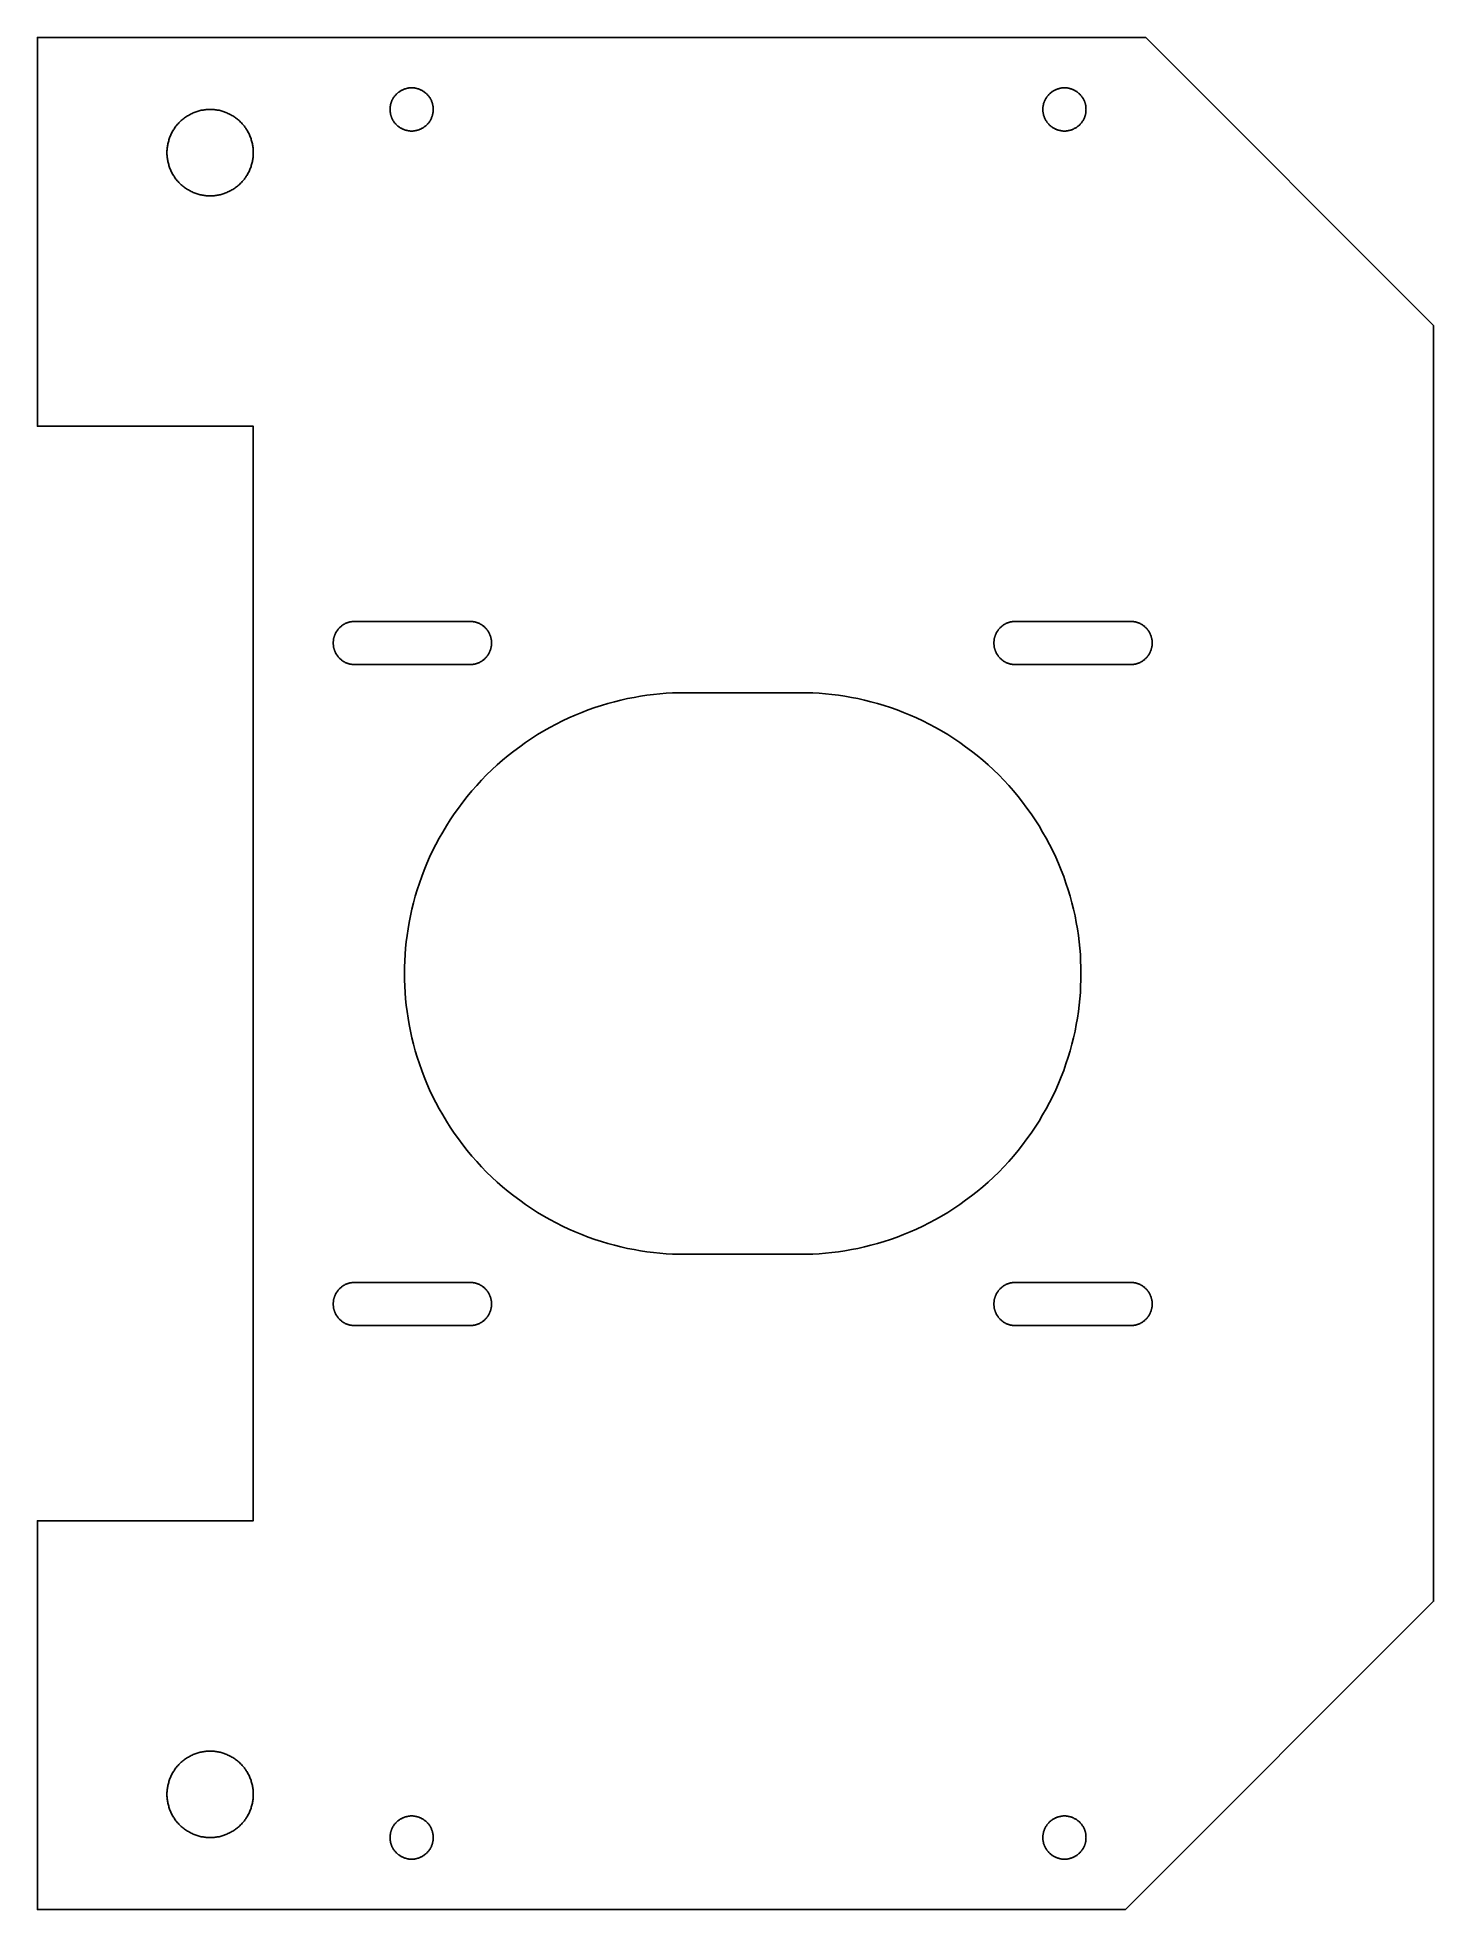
# Model space of a CAD drawing. Header units: millimetres. Extents: x -48 to 48, y -65 to 65.
import ezdxf

# ---------------------------------------------------------------- set-up
doc = ezdxf.new("R2010")
doc.units = ezdxf.units.MM
doc.layers.add('Make2D$Visible$Curves', color=18, linetype='Continuous', true_color=0x000000)

msp = doc.modelspace()

# ---------------------------------------------------------------- linework, layer by layer
at = {"layer": 'Make2D$Visible$Curves', "color": 251, "lineweight": -3, "true_color": 0x595959}
for points in [[(48.5, 45), (28.5, 65), (-48.5, 65), (-48.5, 38), (-33.5, 38), (-33.5, -38), (-48.5, -38), (-48.5, -65), (27.09, -65), (48.5, -43.59)], [(-22.5, 58.5), (-22.53, 58.5), (-22.57, 58.5), (-22.6, 58.5), (-22.63, 58.51), (-22.67, 58.51), (-22.7, 58.51), (-22.74, 58.52), (-22.77, 58.53), (-22.81, 58.53), (-22.84, 58.54), (-22.88, 58.55), (-22.91, 58.56), (-22.95, 58.57), (-22.98, 58.58), (-23.02, 58.59), (-23.05, 58.61), (-23.09, 58.62), (-23.12, 58.63), (-23.16, 58.65), (-23.19, 58.67), (-23.22, 58.69), (-23.26, 58.7), (-23.29, 58.72), (-23.32, 58.74), (-23.35, 58.77), (-23.38, 58.79), (-23.42, 58.81), (-23.45, 58.84), (-23.48, 58.86), (-23.5, 58.89), (-23.53, 58.91), (-23.56, 58.94), (-23.59, 58.97), (-23.61, 59), (-23.64, 59.02), (-23.66, 59.05), (-23.69, 59.08), (-23.71, 59.12), (-23.73, 59.15), (-23.76, 59.18), (-23.78, 59.21), (-23.8, 59.24), (-23.81, 59.28), (-23.83, 59.31), (-23.85, 59.34), (-23.87, 59.38), (-23.88, 59.41), (-23.89, 59.45), (-23.91, 59.48), (-23.92, 59.52), (-23.93, 59.55), (-23.94, 59.59), (-23.95, 59.62), (-23.96, 59.66), (-23.97, 59.69), (-23.97, 59.73), (-23.98, 59.76), (-23.99, 59.8), (-23.99, 59.83), (-23.99, 59.87), (-24, 59.9), (-24, 59.93), (-24, 59.97), (-24, 60), (-24, 60.03), (-24, 60.07), (-24, 60.1), (-23.99, 60.13), (-23.99, 60.17), (-23.99, 60.2), (-23.98, 60.24), (-23.97, 60.27), (-23.97, 60.31), (-23.96, 60.34), (-23.95, 60.38), (-23.94, 60.41), (-23.93, 60.45), (-23.92, 60.48), (-23.91, 60.52), (-23.89, 60.55), (-23.88, 60.59), (-23.87, 60.62), (-23.85, 60.66), (-23.83, 60.69), (-23.81, 60.72), (-23.8, 60.76), (-23.78, 60.79), (-23.76, 60.82), (-23.73, 60.85), (-23.71, 60.88), (-23.69, 60.92), (-23.66, 60.95), (-23.64, 60.98), (-23.61, 61), (-23.59, 61.03), (-23.56, 61.06), (-23.53, 61.09), (-23.5, 61.11), (-23.48, 61.14), (-23.45, 61.16), (-23.42, 61.19), (-23.38, 61.21), (-23.35, 61.23), (-23.32, 61.26), (-23.29, 61.28), (-23.26, 61.3), (-23.22, 61.31), (-23.19, 61.33), (-23.16, 61.35), (-23.12, 61.37), (-23.09, 61.38), (-23.05, 61.39), (-23.02, 61.41), (-22.98, 61.42), (-22.95, 61.43), (-22.91, 61.44), (-22.88, 61.45), (-22.84, 61.46), (-22.81, 61.47), (-22.77, 61.47), (-22.74, 61.48), (-22.7, 61.49), (-22.67, 61.49), (-22.63, 61.49), (-22.6, 61.5), (-22.57, 61.5), (-22.53, 61.5), (-22.5, 61.5), (-22.47, 61.5), (-22.43, 61.5), (-22.4, 61.5), (-22.37, 61.49), (-22.33, 61.49), (-22.3, 61.49), (-22.26, 61.48), (-22.23, 61.47), (-22.19, 61.47), (-22.16, 61.46), (-22.12, 61.45), (-22.09, 61.44), (-22.05, 61.43), (-22.02, 61.42), (-21.98, 61.41), (-21.95, 61.39), (-21.91, 61.38), (-21.88, 61.37), (-21.84, 61.35), (-21.81, 61.33), (-21.78, 61.31), (-21.74, 61.3), (-21.71, 61.28), (-21.68, 61.26), (-21.65, 61.23), (-21.62, 61.21), (-21.58, 61.19), (-21.55, 61.16), (-21.52, 61.14), (-21.5, 61.11), (-21.47, 61.09), (-21.44, 61.06), (-21.41, 61.03), (-21.39, 61), (-21.36, 60.98), (-21.34, 60.95), (-21.31, 60.92), (-21.29, 60.88), (-21.27, 60.85), (-21.24, 60.82), (-21.22, 60.79), (-21.2, 60.76), (-21.19, 60.72), (-21.17, 60.69), (-21.15, 60.66), (-21.13, 60.62), (-21.12, 60.59), (-21.11, 60.55), (-21.09, 60.52), (-21.08, 60.48), (-21.07, 60.45), (-21.06, 60.41), (-21.05, 60.38), (-21.04, 60.34), (-21.03, 60.31), (-21.03, 60.27), (-21.02, 60.24), (-21.01, 60.2), (-21.01, 60.17), (-21.01, 60.13), (-21, 60.1), (-21, 60.07), (-21, 60.03), (-21, 60), (-21, 59.97), (-21, 59.93), (-21, 59.9), (-21.01, 59.87), (-21.01, 59.83), (-21.01, 59.8), (-21.02, 59.76), (-21.03, 59.73), (-21.03, 59.69), (-21.04, 59.66), (-21.05, 59.62), (-21.06, 59.59), (-21.07, 59.55), (-21.08, 59.52), (-21.09, 59.48), (-21.11, 59.45), (-21.12, 59.41), (-21.13, 59.38), (-21.15, 59.34), (-21.17, 59.31), (-21.19, 59.28), (-21.2, 59.24), (-21.22, 59.21), (-21.24, 59.18), (-21.27, 59.15), (-21.29, 59.12), (-21.31, 59.08), (-21.34, 59.05), (-21.36, 59.02), (-21.39, 59), (-21.41, 58.97), (-21.44, 58.94), (-21.47, 58.91), (-21.5, 58.89), (-21.52, 58.86), (-21.55, 58.84), (-21.58, 58.81), (-21.62, 58.79), (-21.65, 58.77), (-21.68, 58.74), (-21.71, 58.72), (-21.74, 58.7), (-21.78, 58.69), (-21.81, 58.67), (-21.84, 58.65), (-21.88, 58.63), (-21.91, 58.62), (-21.95, 58.61), (-21.98, 58.59), (-22.02, 58.58), (-22.05, 58.57), (-22.09, 58.56), (-22.12, 58.55), (-22.16, 58.54), (-22.19, 58.53), (-22.23, 58.53), (-22.26, 58.52), (-22.3, 58.51), (-22.33, 58.51), (-22.37, 58.51), (-22.4, 58.5), (-22.43, 58.5), (-22.47, 58.5)], [(22.86, 58.5), (22.82, 58.5), (22.79, 58.5), (22.75, 58.5), (22.72, 58.51), (22.69, 58.51), (22.65, 58.51), (22.62, 58.52), (22.58, 58.53), (22.55, 58.53), (22.51, 58.54), (22.48, 58.55), (22.44, 58.56), (22.41, 58.57), (22.37, 58.58), (22.34, 58.59), (22.3, 58.61), (22.27, 58.62), (22.23, 58.63), (22.2, 58.65), (22.17, 58.67), (22.13, 58.69), (22.1, 58.7), (22.07, 58.72), (22.03, 58.74), (22, 58.77), (21.97, 58.79), (21.94, 58.81), (21.91, 58.84), (21.88, 58.86), (21.85, 58.89), (21.82, 58.91), (21.79, 58.94), (21.77, 58.97), (21.74, 59), (21.72, 59.02), (21.69, 59.05), (21.67, 59.08), (21.64, 59.12), (21.62, 59.15), (21.6, 59.18), (21.58, 59.21), (21.56, 59.24), (21.54, 59.28), (21.52, 59.31), (21.51, 59.34), (21.49, 59.38), (21.47, 59.41), (21.46, 59.45), (21.45, 59.48), (21.44, 59.52), (21.42, 59.55), (21.41, 59.59), (21.4, 59.62), (21.4, 59.66), (21.39, 59.69), (21.38, 59.73), (21.37, 59.76), (21.37, 59.8), (21.36, 59.83), (21.36, 59.87), (21.36, 59.9), (21.36, 59.93), (21.36, 59.97), (21.36, 60), (21.36, 60.03), (21.36, 60.07), (21.36, 60.1), (21.36, 60.13), (21.36, 60.17), (21.37, 60.2), (21.37, 60.24), (21.38, 60.27), (21.39, 60.31), (21.4, 60.34), (21.4, 60.38), (21.41, 60.41), (21.42, 60.45), (21.44, 60.48), (21.45, 60.52), (21.46, 60.55), (21.47, 60.59), (21.49, 60.62), (21.51, 60.66), (21.52, 60.69), (21.54, 60.72), (21.56, 60.76), (21.58, 60.79), (21.6, 60.82), (21.62, 60.85), (21.64, 60.88), (21.67, 60.92), (21.69, 60.95), (21.72, 60.98), (21.74, 61), (21.77, 61.03), (21.79, 61.06), (21.82, 61.09), (21.85, 61.11), (21.88, 61.14), (21.91, 61.16), (21.94, 61.19), (21.97, 61.21), (22, 61.23), (22.03, 61.26), (22.07, 61.28), (22.1, 61.3), (22.13, 61.31), (22.17, 61.33), (22.2, 61.35), (22.23, 61.37), (22.27, 61.38), (22.3, 61.39), (22.34, 61.41), (22.37, 61.42), (22.41, 61.43), (22.44, 61.44), (22.48, 61.45), (22.51, 61.46), (22.55, 61.47), (22.58, 61.47), (22.62, 61.48), (22.65, 61.49), (22.69, 61.49), (22.72, 61.49), (22.75, 61.5), (22.79, 61.5), (22.82, 61.5), (22.86, 61.5), (22.89, 61.5), (22.92, 61.5), (22.96, 61.5), (22.99, 61.49), (23.02, 61.49), (23.06, 61.49), (23.09, 61.48), (23.13, 61.47), (23.16, 61.47), (23.2, 61.46), (23.23, 61.45), (23.27, 61.44), (23.3, 61.43), (23.34, 61.42), (23.37, 61.41), (23.41, 61.39), (23.44, 61.38), (23.48, 61.37), (23.51, 61.35), (23.54, 61.33), (23.58, 61.31), (23.61, 61.3), (23.64, 61.28), (23.68, 61.26), (23.71, 61.23), (23.74, 61.21), (23.77, 61.19), (23.8, 61.16), (23.83, 61.14), (23.86, 61.11), (23.89, 61.09), (23.92, 61.06), (23.94, 61.03), (23.97, 61), (24, 60.98), (24.02, 60.95), (24.04, 60.92), (24.07, 60.88), (24.09, 60.85), (24.11, 60.82), (24.13, 60.79), (24.15, 60.76), (24.17, 60.72), (24.19, 60.69), (24.2, 60.66), (24.22, 60.62), (24.24, 60.59), (24.25, 60.55), (24.26, 60.52), (24.28, 60.48), (24.29, 60.45), (24.3, 60.41), (24.31, 60.38), (24.32, 60.34), (24.32, 60.31), (24.33, 60.27), (24.34, 60.24), (24.34, 60.2), (24.35, 60.17), (24.35, 60.13), (24.35, 60.1), (24.35, 60.07), (24.35, 60.03), (24.36, 60), (24.35, 59.97), (24.35, 59.93), (24.35, 59.9), (24.35, 59.87), (24.35, 59.83), (24.34, 59.8), (24.34, 59.76), (24.33, 59.73), (24.32, 59.69), (24.32, 59.66), (24.31, 59.62), (24.3, 59.59), (24.29, 59.55), (24.28, 59.52), (24.26, 59.48), (24.25, 59.45), (24.24, 59.41), (24.22, 59.38), (24.2, 59.34), (24.19, 59.31), (24.17, 59.28), (24.15, 59.24), (24.13, 59.21), (24.11, 59.18), (24.09, 59.15), (24.07, 59.12), (24.04, 59.08), (24.02, 59.05), (24, 59.02), (23.97, 59), (23.94, 58.97), (23.92, 58.94), (23.89, 58.91), (23.86, 58.89), (23.83, 58.86), (23.8, 58.84), (23.77, 58.81), (23.74, 58.79), (23.71, 58.77), (23.68, 58.74), (23.64, 58.72), (23.61, 58.7), (23.58, 58.69), (23.54, 58.67), (23.51, 58.65), (23.48, 58.63), (23.44, 58.62), (23.41, 58.61), (23.37, 58.59), (23.34, 58.58), (23.3, 58.57), (23.27, 58.56), (23.23, 58.55), (23.2, 58.54), (23.16, 58.53), (23.13, 58.53), (23.09, 58.52), (23.06, 58.51), (23.02, 58.51), (22.99, 58.51), (22.96, 58.5), (22.92, 58.5), (22.89, 58.5)], [(-36.5, 60), (-36.43, 60), (-36.37, 60), (-36.3, 59.99), (-36.23, 59.99), (-36.16, 59.98), (-36.09, 59.97), (-36.02, 59.96), (-35.95, 59.95), (-35.88, 59.94), (-35.81, 59.92), (-35.74, 59.9), (-35.67, 59.88), (-35.6, 59.86), (-35.53, 59.84), (-35.47, 59.82), (-35.4, 59.79), (-35.33, 59.76), (-35.26, 59.73), (-35.19, 59.7), (-35.12, 59.66), (-35.06, 59.63), (-34.99, 59.59), (-34.92, 59.55), (-34.86, 59.51), (-34.79, 59.47), (-34.73, 59.42), (-34.67, 59.38), (-34.61, 59.33), (-34.55, 59.28), (-34.49, 59.23), (-34.43, 59.18), (-34.38, 59.12), (-34.32, 59.07), (-34.27, 59.01), (-34.22, 58.95), (-34.17, 58.89), (-34.12, 58.83), (-34.08, 58.77), (-34.03, 58.71), (-33.99, 58.64), (-33.95, 58.58), (-33.91, 58.51), (-33.87, 58.44), (-33.84, 58.38), (-33.8, 58.31), (-33.77, 58.24), (-33.74, 58.17), (-33.71, 58.1), (-33.68, 58.03), (-33.66, 57.97), (-33.64, 57.9), (-33.62, 57.83), (-33.6, 57.76), (-33.58, 57.69), (-33.56, 57.62), (-33.55, 57.55), (-33.54, 57.48), (-33.53, 57.41), (-33.52, 57.34), (-33.51, 57.27), (-33.51, 57.2), (-33.5, 57.13), (-33.5, 57.07), (-33.5, 57), (-33.5, 56.93), (-33.5, 56.87), (-33.51, 56.8), (-33.51, 56.73), (-33.52, 56.66), (-33.53, 56.59), (-33.54, 56.52), (-33.55, 56.45), (-33.56, 56.38), (-33.58, 56.31), (-33.6, 56.24), (-33.62, 56.17), (-33.64, 56.1), (-33.66, 56.03), (-33.68, 55.97), (-33.71, 55.9), (-33.74, 55.83), (-33.77, 55.76), (-33.8, 55.69), (-33.84, 55.62), (-33.87, 55.56), (-33.91, 55.49), (-33.95, 55.42), (-33.99, 55.36), (-34.03, 55.29), (-34.08, 55.23), (-34.12, 55.17), (-34.17, 55.11), (-34.22, 55.05), (-34.27, 54.99), (-34.32, 54.93), (-34.38, 54.88), (-34.43, 54.82), (-34.49, 54.77), (-34.55, 54.72), (-34.61, 54.67), (-34.67, 54.62), (-34.73, 54.58), (-34.79, 54.53), (-34.86, 54.49), (-34.92, 54.45), (-34.99, 54.41), (-35.06, 54.37), (-35.12, 54.34), (-35.19, 54.3), (-35.26, 54.27), (-35.33, 54.24), (-35.4, 54.21), (-35.47, 54.18), (-35.53, 54.16), (-35.6, 54.14), (-35.67, 54.12), (-35.74, 54.1), (-35.81, 54.08), (-35.88, 54.06), (-35.95, 54.05), (-36.02, 54.04), (-36.09, 54.03), (-36.16, 54.02), (-36.23, 54.01), (-36.3, 54.01), (-36.37, 54), (-36.43, 54), (-36.5, 54), (-36.57, 54), (-36.63, 54), (-36.7, 54.01), (-36.77, 54.01), (-36.84, 54.02), (-36.91, 54.03), (-36.98, 54.04), (-37.05, 54.05), (-37.12, 54.06), (-37.19, 54.08), (-37.26, 54.1), (-37.33, 54.12), (-37.4, 54.14), (-37.47, 54.16), (-37.53, 54.18), (-37.6, 54.21), (-37.67, 54.24), (-37.74, 54.27), (-37.81, 54.3), (-37.88, 54.34), (-37.94, 54.37), (-38.01, 54.41), (-38.08, 54.45), (-38.14, 54.49), (-38.21, 54.53), (-38.27, 54.58), (-38.33, 54.62), (-38.39, 54.67), (-38.45, 54.72), (-38.51, 54.77), (-38.57, 54.82), (-38.62, 54.88), (-38.68, 54.93), (-38.73, 54.99), (-38.78, 55.05), (-38.83, 55.11), (-38.88, 55.17), (-38.92, 55.23), (-38.97, 55.29), (-39.01, 55.36), (-39.05, 55.42), (-39.09, 55.49), (-39.13, 55.56), (-39.16, 55.62), (-39.2, 55.69), (-39.23, 55.76), (-39.26, 55.83), (-39.29, 55.9), (-39.32, 55.97), (-39.34, 56.03), (-39.36, 56.1), (-39.38, 56.17), (-39.4, 56.24), (-39.42, 56.31), (-39.44, 56.38), (-39.45, 56.45), (-39.46, 56.52), (-39.47, 56.59), (-39.48, 56.66), (-39.49, 56.73), (-39.49, 56.8), (-39.5, 56.87), (-39.5, 56.93), (-39.5, 57), (-39.5, 57.07), (-39.5, 57.13), (-39.49, 57.2), (-39.49, 57.27), (-39.48, 57.34), (-39.47, 57.41), (-39.46, 57.48), (-39.45, 57.55), (-39.44, 57.62), (-39.42, 57.69), (-39.4, 57.76), (-39.38, 57.83), (-39.36, 57.9), (-39.34, 57.97), (-39.32, 58.03), (-39.29, 58.1), (-39.26, 58.17), (-39.23, 58.24), (-39.2, 58.31), (-39.16, 58.38), (-39.13, 58.44), (-39.09, 58.51), (-39.05, 58.58), (-39.01, 58.64), (-38.97, 58.71), (-38.92, 58.77), (-38.88, 58.83), (-38.83, 58.89), (-38.78, 58.95), (-38.73, 59.01), (-38.68, 59.07), (-38.62, 59.12), (-38.57, 59.18), (-38.51, 59.23), (-38.45, 59.28), (-38.39, 59.33), (-38.33, 59.38), (-38.27, 59.42), (-38.21, 59.47), (-38.14, 59.51), (-38.08, 59.55), (-38.01, 59.59), (-37.94, 59.63), (-37.88, 59.66), (-37.81, 59.7), (-37.74, 59.73), (-37.67, 59.76), (-37.6, 59.79), (-37.53, 59.82), (-37.47, 59.84), (-37.4, 59.86), (-37.33, 59.88), (-37.26, 59.9), (-37.19, 59.92), (-37.12, 59.94), (-37.05, 59.95), (-36.98, 59.96), (-36.91, 59.97), (-36.84, 59.98), (-36.77, 59.99), (-36.7, 59.99), (-36.63, 60), (-36.57, 60)], [(-36.5, -60), (-36.57, -60), (-36.63, -60), (-36.7, -59.99), (-36.77, -59.99), (-36.84, -59.98), (-36.91, -59.97), (-36.98, -59.96), (-37.05, -59.95), (-37.12, -59.94), (-37.19, -59.92), (-37.26, -59.9), (-37.33, -59.88), (-37.4, -59.86), (-37.47, -59.84), (-37.53, -59.82), (-37.6, -59.79), (-37.67, -59.76), (-37.74, -59.73), (-37.81, -59.7), (-37.88, -59.66), (-37.94, -59.63), (-38.01, -59.59), (-38.08, -59.55), (-38.14, -59.51), (-38.21, -59.47), (-38.27, -59.42), (-38.33, -59.38), (-38.39, -59.33), (-38.45, -59.28), (-38.51, -59.23), (-38.57, -59.18), (-38.62, -59.12), (-38.68, -59.07), (-38.73, -59.01), (-38.78, -58.95), (-38.83, -58.89), (-38.88, -58.83), (-38.92, -58.77), (-38.97, -58.71), (-39.01, -58.64), (-39.05, -58.58), (-39.09, -58.51), (-39.13, -58.44), (-39.16, -58.38), (-39.2, -58.31), (-39.23, -58.24), (-39.26, -58.17), (-39.29, -58.1), (-39.32, -58.03), (-39.34, -57.97), (-39.36, -57.9), (-39.38, -57.83), (-39.4, -57.76), (-39.42, -57.69), (-39.44, -57.62), (-39.45, -57.55), (-39.46, -57.48), (-39.47, -57.41), (-39.48, -57.34), (-39.49, -57.27), (-39.49, -57.2), (-39.5, -57.13), (-39.5, -57.07), (-39.5, -57), (-39.5, -56.93), (-39.5, -56.87), (-39.49, -56.8), (-39.49, -56.73), (-39.48, -56.66), (-39.47, -56.59), (-39.46, -56.52), (-39.45, -56.45), (-39.44, -56.38), (-39.42, -56.31), (-39.4, -56.24), (-39.38, -56.17), (-39.36, -56.1), (-39.34, -56.03), (-39.32, -55.97), (-39.29, -55.9), (-39.26, -55.83), (-39.23, -55.76), (-39.2, -55.69), (-39.16, -55.62), (-39.13, -55.56), (-39.09, -55.49), (-39.05, -55.42), (-39.01, -55.36), (-38.97, -55.29), (-38.92, -55.23), (-38.88, -55.17), (-38.83, -55.11), (-38.78, -55.05), (-38.73, -54.99), (-38.68, -54.93), (-38.62, -54.88), (-38.57, -54.82), (-38.51, -54.77), (-38.45, -54.72), (-38.39, -54.67), (-38.33, -54.62), (-38.27, -54.58), (-38.21, -54.53), (-38.14, -54.49), (-38.08, -54.45), (-38.01, -54.41), (-37.94, -54.37), (-37.88, -54.34), (-37.81, -54.3), (-37.74, -54.27), (-37.67, -54.24), (-37.6, -54.21), (-37.53, -54.18), (-37.47, -54.16), (-37.4, -54.14), (-37.33, -54.12), (-37.26, -54.1), (-37.19, -54.08), (-37.12, -54.06), (-37.05, -54.05), (-36.98, -54.04), (-36.91, -54.03), (-36.84, -54.02), (-36.77, -54.01), (-36.7, -54.01), (-36.63, -54), (-36.57, -54), (-36.5, -54), (-36.43, -54), (-36.37, -54), (-36.3, -54.01), (-36.23, -54.01), (-36.16, -54.02), (-36.09, -54.03), (-36.02, -54.04), (-35.95, -54.05), (-35.88, -54.06), (-35.81, -54.08), (-35.74, -54.1), (-35.67, -54.12), (-35.6, -54.14), (-35.53, -54.16), (-35.47, -54.18), (-35.4, -54.21), (-35.33, -54.24), (-35.26, -54.27), (-35.19, -54.3), (-35.12, -54.34), (-35.06, -54.37), (-34.99, -54.41), (-34.92, -54.45), (-34.86, -54.49), (-34.79, -54.53), (-34.73, -54.58), (-34.67, -54.62), (-34.61, -54.67), (-34.55, -54.72), (-34.49, -54.77), (-34.43, -54.82), (-34.38, -54.88), (-34.32, -54.93), (-34.27, -54.99), (-34.22, -55.05), (-34.17, -55.11), (-34.12, -55.17), (-34.08, -55.23), (-34.03, -55.29), (-33.99, -55.36), (-33.95, -55.42), (-33.91, -55.49), (-33.87, -55.56), (-33.84, -55.62), (-33.8, -55.69), (-33.77, -55.76), (-33.74, -55.83), (-33.71, -55.9), (-33.68, -55.97), (-33.66, -56.03), (-33.64, -56.1), (-33.62, -56.17), (-33.6, -56.24), (-33.58, -56.31), (-33.56, -56.38), (-33.55, -56.45), (-33.54, -56.52), (-33.53, -56.59), (-33.52, -56.66), (-33.51, -56.73), (-33.51, -56.8), (-33.5, -56.87), (-33.5, -56.93), (-33.5, -57), (-33.5, -57.07), (-33.5, -57.13), (-33.51, -57.2), (-33.51, -57.27), (-33.52, -57.34), (-33.53, -57.41), (-33.54, -57.48), (-33.55, -57.55), (-33.56, -57.62), (-33.58, -57.69), (-33.6, -57.76), (-33.62, -57.83), (-33.64, -57.9), (-33.66, -57.97), (-33.68, -58.03), (-33.71, -58.1), (-33.74, -58.17), (-33.77, -58.24), (-33.8, -58.31), (-33.84, -58.38), (-33.87, -58.44), (-33.91, -58.51), (-33.95, -58.58), (-33.99, -58.64), (-34.03, -58.71), (-34.08, -58.77), (-34.12, -58.83), (-34.17, -58.89), (-34.22, -58.95), (-34.27, -59.01), (-34.32, -59.07), (-34.38, -59.12), (-34.43, -59.18), (-34.49, -59.23), (-34.55, -59.28), (-34.61, -59.33), (-34.67, -59.38), (-34.73, -59.42), (-34.79, -59.47), (-34.86, -59.51), (-34.92, -59.55), (-34.99, -59.59), (-35.06, -59.63), (-35.12, -59.66), (-35.19, -59.7), (-35.26, -59.73), (-35.33, -59.76), (-35.4, -59.79), (-35.47, -59.82), (-35.53, -59.84), (-35.6, -59.86), (-35.67, -59.88), (-35.74, -59.9), (-35.81, -59.92), (-35.88, -59.94), (-35.95, -59.95), (-36.02, -59.96), (-36.09, -59.97), (-36.16, -59.98), (-36.23, -59.99), (-36.3, -59.99), (-36.37, -60), (-36.43, -60)], [(-22.5, -61.5), (-22.53, -61.5), (-22.57, -61.5), (-22.6, -61.5), (-22.63, -61.49), (-22.67, -61.49), (-22.7, -61.49), (-22.74, -61.48), (-22.77, -61.47), (-22.81, -61.47), (-22.84, -61.46), (-22.88, -61.45), (-22.91, -61.44), (-22.95, -61.43), (-22.98, -61.42), (-23.02, -61.41), (-23.05, -61.39), (-23.09, -61.38), (-23.12, -61.37), (-23.16, -61.35), (-23.19, -61.33), (-23.22, -61.31), (-23.26, -61.3), (-23.29, -61.28), (-23.32, -61.26), (-23.35, -61.23), (-23.38, -61.21), (-23.42, -61.19), (-23.45, -61.16), (-23.48, -61.14), (-23.5, -61.11), (-23.53, -61.09), (-23.56, -61.06), (-23.59, -61.03), (-23.61, -61), (-23.64, -60.98), (-23.66, -60.95), (-23.69, -60.92), (-23.71, -60.88), (-23.73, -60.85), (-23.76, -60.82), (-23.78, -60.79), (-23.8, -60.76), (-23.81, -60.72), (-23.83, -60.69), (-23.85, -60.66), (-23.87, -60.62), (-23.88, -60.59), (-23.89, -60.55), (-23.91, -60.52), (-23.92, -60.48), (-23.93, -60.45), (-23.94, -60.41), (-23.95, -60.38), (-23.96, -60.34), (-23.97, -60.31), (-23.97, -60.27), (-23.98, -60.24), (-23.99, -60.2), (-23.99, -60.17), (-23.99, -60.13), (-24, -60.1), (-24, -60.07), (-24, -60.03), (-24, -60), (-24, -59.97), (-24, -59.93), (-24, -59.9), (-23.99, -59.87), (-23.99, -59.83), (-23.99, -59.8), (-23.98, -59.76), (-23.97, -59.73), (-23.97, -59.69), (-23.96, -59.66), (-23.95, -59.62), (-23.94, -59.59), (-23.93, -59.55), (-23.92, -59.52), (-23.91, -59.48), (-23.89, -59.45), (-23.88, -59.41), (-23.87, -59.38), (-23.85, -59.34), (-23.83, -59.31), (-23.81, -59.28), (-23.8, -59.24), (-23.78, -59.21), (-23.76, -59.18), (-23.73, -59.15), (-23.71, -59.12), (-23.69, -59.08), (-23.66, -59.05), (-23.64, -59.02), (-23.61, -59), (-23.59, -58.97), (-23.56, -58.94), (-23.53, -58.91), (-23.5, -58.89), (-23.48, -58.86), (-23.45, -58.84), (-23.42, -58.81), (-23.38, -58.79), (-23.35, -58.77), (-23.32, -58.74), (-23.29, -58.72), (-23.26, -58.7), (-23.22, -58.69), (-23.19, -58.67), (-23.16, -58.65), (-23.12, -58.63), (-23.09, -58.62), (-23.05, -58.61), (-23.02, -58.59), (-22.98, -58.58), (-22.95, -58.57), (-22.91, -58.56), (-22.88, -58.55), (-22.84, -58.54), (-22.81, -58.53), (-22.77, -58.53), (-22.74, -58.52), (-22.7, -58.51), (-22.67, -58.51), (-22.63, -58.51), (-22.6, -58.5), (-22.57, -58.5), (-22.53, -58.5), (-22.5, -58.5), (-22.47, -58.5), (-22.43, -58.5), (-22.4, -58.5), (-22.37, -58.51), (-22.33, -58.51), (-22.3, -58.51), (-22.26, -58.52), (-22.23, -58.53), (-22.19, -58.53), (-22.16, -58.54), (-22.12, -58.55), (-22.09, -58.56), (-22.05, -58.57), (-22.02, -58.58), (-21.98, -58.59), (-21.95, -58.61), (-21.91, -58.62), (-21.88, -58.63), (-21.84, -58.65), (-21.81, -58.67), (-21.78, -58.69), (-21.74, -58.7), (-21.71, -58.72), (-21.68, -58.74), (-21.65, -58.77), (-21.62, -58.79), (-21.58, -58.81), (-21.55, -58.84), (-21.52, -58.86), (-21.5, -58.89), (-21.47, -58.91), (-21.44, -58.94), (-21.41, -58.97), (-21.39, -59), (-21.36, -59.02), (-21.34, -59.05), (-21.31, -59.08), (-21.29, -59.12), (-21.27, -59.15), (-21.24, -59.18), (-21.22, -59.21), (-21.2, -59.24), (-21.19, -59.28), (-21.17, -59.31), (-21.15, -59.34), (-21.13, -59.38), (-21.12, -59.41), (-21.11, -59.45), (-21.09, -59.48), (-21.08, -59.52), (-21.07, -59.55), (-21.06, -59.59), (-21.05, -59.62), (-21.04, -59.66), (-21.03, -59.69), (-21.03, -59.73), (-21.02, -59.76), (-21.01, -59.8), (-21.01, -59.83), (-21.01, -59.87), (-21, -59.9), (-21, -59.93), (-21, -59.97), (-21, -60), (-21, -60.03), (-21, -60.07), (-21, -60.1), (-21.01, -60.13), (-21.01, -60.17), (-21.01, -60.2), (-21.02, -60.24), (-21.03, -60.27), (-21.03, -60.31), (-21.04, -60.34), (-21.05, -60.38), (-21.06, -60.41), (-21.07, -60.45), (-21.08, -60.48), (-21.09, -60.52), (-21.11, -60.55), (-21.12, -60.59), (-21.13, -60.62), (-21.15, -60.66), (-21.17, -60.69), (-21.19, -60.72), (-21.2, -60.76), (-21.22, -60.79), (-21.24, -60.82), (-21.27, -60.85), (-21.29, -60.88), (-21.31, -60.92), (-21.34, -60.95), (-21.36, -60.98), (-21.39, -61), (-21.41, -61.03), (-21.44, -61.06), (-21.47, -61.09), (-21.5, -61.11), (-21.52, -61.14), (-21.55, -61.16), (-21.58, -61.19), (-21.62, -61.21), (-21.65, -61.23), (-21.68, -61.26), (-21.71, -61.28), (-21.74, -61.3), (-21.78, -61.31), (-21.81, -61.33), (-21.84, -61.35), (-21.88, -61.37), (-21.91, -61.38), (-21.95, -61.39), (-21.98, -61.41), (-22.02, -61.42), (-22.05, -61.43), (-22.09, -61.44), (-22.12, -61.45), (-22.16, -61.46), (-22.19, -61.47), (-22.23, -61.47), (-22.26, -61.48), (-22.3, -61.49), (-22.33, -61.49), (-22.37, -61.49), (-22.4, -61.5), (-22.43, -61.5), (-22.47, -61.5)], [(22.86, -61.5), (22.82, -61.5), (22.79, -61.5), (22.75, -61.5), (22.72, -61.49), (22.69, -61.49), (22.65, -61.49), (22.62, -61.48), (22.58, -61.47), (22.55, -61.47), (22.51, -61.46), (22.48, -61.45), (22.44, -61.44), (22.41, -61.43), (22.37, -61.42), (22.34, -61.41), (22.3, -61.39), (22.27, -61.38), (22.23, -61.37), (22.2, -61.35), (22.17, -61.33), (22.13, -61.31), (22.1, -61.3), (22.07, -61.28), (22.03, -61.26), (22, -61.23), (21.97, -61.21), (21.94, -61.19), (21.91, -61.16), (21.88, -61.14), (21.85, -61.11), (21.82, -61.09), (21.79, -61.06), (21.77, -61.03), (21.74, -61), (21.72, -60.98), (21.69, -60.95), (21.67, -60.92), (21.64, -60.88), (21.62, -60.85), (21.6, -60.82), (21.58, -60.79), (21.56, -60.76), (21.54, -60.72), (21.52, -60.69), (21.51, -60.66), (21.49, -60.62), (21.47, -60.59), (21.46, -60.55), (21.45, -60.52), (21.44, -60.48), (21.42, -60.45), (21.41, -60.41), (21.4, -60.38), (21.4, -60.34), (21.39, -60.31), (21.38, -60.27), (21.37, -60.24), (21.37, -60.2), (21.36, -60.17), (21.36, -60.13), (21.36, -60.1), (21.36, -60.07), (21.36, -60.03), (21.36, -60), (21.36, -59.97), (21.36, -59.93), (21.36, -59.9), (21.36, -59.87), (21.36, -59.83), (21.37, -59.8), (21.37, -59.76), (21.38, -59.73), (21.39, -59.69), (21.4, -59.66), (21.4, -59.62), (21.41, -59.59), (21.42, -59.55), (21.44, -59.52), (21.45, -59.48), (21.46, -59.45), (21.47, -59.41), (21.49, -59.38), (21.51, -59.34), (21.52, -59.31), (21.54, -59.28), (21.56, -59.24), (21.58, -59.21), (21.6, -59.18), (21.62, -59.15), (21.64, -59.12), (21.67, -59.08), (21.69, -59.05), (21.72, -59.02), (21.74, -59), (21.77, -58.97), (21.79, -58.94), (21.82, -58.91), (21.85, -58.89), (21.88, -58.86), (21.91, -58.84), (21.94, -58.81), (21.97, -58.79), (22, -58.77), (22.03, -58.74), (22.07, -58.72), (22.1, -58.7), (22.13, -58.69), (22.17, -58.67), (22.2, -58.65), (22.23, -58.63), (22.27, -58.62), (22.3, -58.61), (22.34, -58.59), (22.37, -58.58), (22.41, -58.57), (22.44, -58.56), (22.48, -58.55), (22.51, -58.54), (22.55, -58.53), (22.58, -58.53), (22.62, -58.52), (22.65, -58.51), (22.69, -58.51), (22.72, -58.51), (22.75, -58.5), (22.79, -58.5), (22.82, -58.5), (22.86, -58.5), (22.89, -58.5), (22.92, -58.5), (22.96, -58.5), (22.99, -58.51), (23.02, -58.51), (23.06, -58.51), (23.09, -58.52), (23.13, -58.53), (23.16, -58.53), (23.2, -58.54), (23.23, -58.55), (23.27, -58.56), (23.3, -58.57), (23.34, -58.58), (23.37, -58.59), (23.41, -58.61), (23.44, -58.62), (23.48, -58.63), (23.51, -58.65), (23.54, -58.67), (23.58, -58.69), (23.61, -58.7), (23.64, -58.72), (23.68, -58.74), (23.71, -58.77), (23.74, -58.79), (23.77, -58.81), (23.8, -58.84), (23.83, -58.86), (23.86, -58.89), (23.89, -58.91), (23.92, -58.94), (23.94, -58.97), (23.97, -59), (24, -59.02), (24.02, -59.05), (24.04, -59.08), (24.07, -59.12), (24.09, -59.15), (24.11, -59.18), (24.13, -59.21), (24.15, -59.24), (24.17, -59.28), (24.19, -59.31), (24.2, -59.34), (24.22, -59.38), (24.24, -59.41), (24.25, -59.45), (24.26, -59.48), (24.28, -59.52), (24.29, -59.55), (24.3, -59.59), (24.31, -59.62), (24.32, -59.66), (24.32, -59.69), (24.33, -59.73), (24.34, -59.76), (24.34, -59.8), (24.35, -59.83), (24.35, -59.87), (24.35, -59.9), (24.35, -59.93), (24.35, -59.97), (24.36, -60), (24.35, -60.03), (24.35, -60.07), (24.35, -60.1), (24.35, -60.13), (24.35, -60.17), (24.34, -60.2), (24.34, -60.24), (24.33, -60.27), (24.32, -60.31), (24.32, -60.34), (24.31, -60.38), (24.3, -60.41), (24.29, -60.45), (24.28, -60.48), (24.26, -60.52), (24.25, -60.55), (24.24, -60.59), (24.22, -60.62), (24.2, -60.66), (24.19, -60.69), (24.17, -60.72), (24.15, -60.76), (24.13, -60.79), (24.11, -60.82), (24.09, -60.85), (24.07, -60.88), (24.04, -60.92), (24.02, -60.95), (24, -60.98), (23.97, -61), (23.94, -61.03), (23.92, -61.06), (23.89, -61.09), (23.86, -61.11), (23.83, -61.14), (23.8, -61.16), (23.77, -61.19), (23.74, -61.21), (23.71, -61.23), (23.68, -61.26), (23.64, -61.28), (23.61, -61.3), (23.58, -61.31), (23.54, -61.33), (23.51, -61.35), (23.48, -61.37), (23.44, -61.38), (23.41, -61.39), (23.37, -61.41), (23.34, -61.42), (23.3, -61.43), (23.27, -61.44), (23.23, -61.45), (23.2, -61.46), (23.16, -61.47), (23.13, -61.47), (23.09, -61.48), (23.06, -61.49), (23.02, -61.49), (22.99, -61.49), (22.96, -61.5), (22.92, -61.5), (22.89, -61.5)]]:
    msp.add_lwpolyline(points, close=True, dxfattribs=at)
for points in [[(-26.45, 21.45), (-26.48, 21.45), (-26.52, 21.45), (-26.55, 21.45), (-26.58, 21.46), (-26.62, 21.46), (-26.65, 21.46), (-26.69, 21.47), (-26.72, 21.48), (-26.76, 21.48), (-26.79, 21.49), (-26.83, 21.5), (-26.86, 21.51), (-26.9, 21.52), (-26.93, 21.53), (-26.97, 21.54), (-27, 21.56), (-27.04, 21.57), (-27.07, 21.58), (-27.11, 21.6), (-27.14, 21.62), (-27.17, 21.64), (-27.21, 21.65), (-27.24, 21.67), (-27.27, 21.69), (-27.3, 21.72), (-27.33, 21.74), (-27.37, 21.76), (-27.4, 21.79), (-27.43, 21.81), (-27.45, 21.84), (-27.48, 21.86), (-27.51, 21.89), (-27.54, 21.92), (-27.56, 21.95), (-27.59, 21.97), (-27.61, 22), (-27.64, 22.03), (-27.66, 22.07), (-27.68, 22.1), (-27.71, 22.13), (-27.73, 22.16), (-27.75, 22.19), (-27.76, 22.23), (-27.78, 22.26), (-27.8, 22.29), (-27.82, 22.33), (-27.83, 22.36), (-27.84, 22.4), (-27.86, 22.43), (-27.87, 22.47), (-27.88, 22.5), (-27.89, 22.54), (-27.9, 22.57), (-27.91, 22.61), (-27.92, 22.64), (-27.92, 22.68), (-27.93, 22.71), (-27.94, 22.75), (-27.94, 22.78), (-27.94, 22.82), (-27.95, 22.85), (-27.95, 22.88), (-27.95, 22.92), (-27.95, 22.95), (-27.95, 22.98), (-27.95, 23.02), (-27.95, 23.05), (-27.94, 23.08), (-27.94, 23.12), (-27.94, 23.15), (-27.93, 23.19), (-27.92, 23.22), (-27.92, 23.26), (-27.91, 23.29), (-27.9, 23.33), (-27.89, 23.36), (-27.88, 23.4), (-27.87, 23.43), (-27.86, 23.47), (-27.84, 23.5), (-27.83, 23.54), (-27.82, 23.57), (-27.8, 23.61), (-27.78, 23.64), (-27.76, 23.67), (-27.75, 23.71), (-27.73, 23.74), (-27.71, 23.77), (-27.68, 23.8), (-27.66, 23.83), (-27.64, 23.87), (-27.61, 23.9), (-27.59, 23.93), (-27.56, 23.95), (-27.54, 23.98), (-27.51, 24.01), (-27.48, 24.04), (-27.45, 24.06), (-27.43, 24.09), (-27.4, 24.11), (-27.37, 24.14), (-27.33, 24.16), (-27.3, 24.18), (-27.27, 24.21), (-27.24, 24.23), (-27.21, 24.25), (-27.17, 24.26), (-27.14, 24.28), (-27.11, 24.3), (-27.07, 24.32), (-27.04, 24.33), (-27, 24.34), (-26.97, 24.36), (-26.93, 24.37), (-26.9, 24.38), (-26.86, 24.39), (-26.83, 24.4), (-26.79, 24.41), (-26.76, 24.42), (-26.72, 24.42), (-26.69, 24.43), (-26.65, 24.44), (-26.62, 24.44), (-26.58, 24.44), (-26.55, 24.45), (-26.52, 24.45), (-26.48, 24.45), (-26.45, 24.45)], [(-26.45, 24.45), (-18.45, 24.45)], [(-18.45, 24.45), (-18.42, 24.45), (-18.38, 24.45), (-18.35, 24.45), (-18.32, 24.44), (-18.28, 24.44), (-18.25, 24.44), (-18.21, 24.43), (-18.18, 24.42), (-18.14, 24.42), (-18.11, 24.41), (-18.07, 24.4), (-18.04, 24.39), (-18, 24.38), (-17.97, 24.37), (-17.93, 24.36), (-17.9, 24.34), (-17.86, 24.33), (-17.83, 24.32), (-17.79, 24.3), (-17.76, 24.28), (-17.73, 24.26), (-17.69, 24.25), (-17.66, 24.23), (-17.63, 24.21), (-17.6, 24.18), (-17.57, 24.16), (-17.53, 24.14), (-17.5, 24.11), (-17.47, 24.09), (-17.45, 24.06), (-17.42, 24.04), (-17.39, 24.01), (-17.36, 23.98), (-17.34, 23.95), (-17.31, 23.93), (-17.29, 23.9), (-17.26, 23.87), (-17.24, 23.83), (-17.22, 23.8), (-17.19, 23.77), (-17.17, 23.74), (-17.15, 23.71), (-17.14, 23.67), (-17.12, 23.64), (-17.1, 23.61), (-17.08, 23.57), (-17.07, 23.54), (-17.06, 23.5), (-17.04, 23.47), (-17.03, 23.43), (-17.02, 23.4), (-17.01, 23.36), (-17, 23.33), (-16.99, 23.29), (-16.98, 23.26), (-16.98, 23.22), (-16.97, 23.19), (-16.96, 23.15), (-16.96, 23.12), (-16.96, 23.08), (-16.95, 23.05), (-16.95, 23.02), (-16.95, 22.98), (-16.95, 22.95), (-16.95, 22.92), (-16.95, 22.88), (-16.95, 22.85), (-16.96, 22.82), (-16.96, 22.78), (-16.96, 22.75), (-16.97, 22.71), (-16.98, 22.68), (-16.98, 22.64), (-16.99, 22.61), (-17, 22.57), (-17.01, 22.54), (-17.02, 22.5), (-17.03, 22.47), (-17.04, 22.43), (-17.06, 22.4), (-17.07, 22.36), (-17.08, 22.33), (-17.1, 22.29), (-17.12, 22.26), (-17.14, 22.23), (-17.15, 22.19), (-17.17, 22.16), (-17.19, 22.13), (-17.22, 22.1), (-17.24, 22.07), (-17.26, 22.03), (-17.29, 22), (-17.31, 21.97), (-17.34, 21.95), (-17.36, 21.92), (-17.39, 21.89), (-17.42, 21.86), (-17.45, 21.84), (-17.47, 21.81), (-17.5, 21.79), (-17.53, 21.76), (-17.57, 21.74), (-17.6, 21.72), (-17.63, 21.69), (-17.66, 21.67), (-17.69, 21.65), (-17.73, 21.64), (-17.76, 21.62), (-17.79, 21.6), (-17.83, 21.58), (-17.86, 21.57), (-17.9, 21.56), (-17.93, 21.54), (-17.97, 21.53), (-18, 21.52), (-18.04, 21.51), (-18.07, 21.5), (-18.11, 21.49), (-18.14, 21.48), (-18.18, 21.48), (-18.21, 21.47), (-18.25, 21.46), (-18.28, 21.46), (-18.32, 21.46), (-18.35, 21.45), (-18.38, 21.45), (-18.42, 21.45), (-18.45, 21.45)], [(19.45, 21.45), (19.42, 21.45), (19.38, 21.45), (19.35, 21.45), (19.32, 21.46), (19.28, 21.46), (19.25, 21.46), (19.21, 21.47), (19.18, 21.48), (19.14, 21.48), (19.11, 21.49), (19.07, 21.5), (19.04, 21.51), (19, 21.52), (18.97, 21.53), (18.93, 21.54), (18.9, 21.56), (18.86, 21.57), (18.83, 21.58), (18.79, 21.6), (18.76, 21.62), (18.73, 21.64), (18.69, 21.65), (18.66, 21.67), (18.63, 21.69), (18.6, 21.72), (18.57, 21.74), (18.53, 21.76), (18.5, 21.79), (18.47, 21.81), (18.45, 21.84), (18.42, 21.86), (18.39, 21.89), (18.36, 21.92), (18.34, 21.95), (18.31, 21.97), (18.29, 22), (18.26, 22.03), (18.24, 22.07), (18.22, 22.1), (18.19, 22.13), (18.17, 22.16), (18.15, 22.19), (18.14, 22.23), (18.12, 22.26), (18.1, 22.29), (18.08, 22.33), (18.07, 22.36), (18.06, 22.4), (18.04, 22.43), (18.03, 22.47), (18.02, 22.5), (18.01, 22.54), (18, 22.57), (17.99, 22.61), (17.98, 22.64), (17.98, 22.68), (17.97, 22.71), (17.96, 22.75), (17.96, 22.78), (17.96, 22.82), (17.95, 22.85), (17.95, 22.88), (17.95, 22.92), (17.95, 22.95), (17.95, 22.98), (17.95, 23.02), (17.95, 23.05), (17.96, 23.08), (17.96, 23.12), (17.96, 23.15), (17.97, 23.19), (17.98, 23.22), (17.98, 23.26), (17.99, 23.29), (18, 23.33), (18.01, 23.36), (18.02, 23.4), (18.03, 23.43), (18.04, 23.47), (18.06, 23.5), (18.07, 23.54), (18.08, 23.57), (18.1, 23.61), (18.12, 23.64), (18.14, 23.67), (18.15, 23.71), (18.17, 23.74), (18.19, 23.77), (18.22, 23.8), (18.24, 23.83), (18.26, 23.87), (18.29, 23.9), (18.31, 23.93), (18.34, 23.95), (18.36, 23.98), (18.39, 24.01), (18.42, 24.04), (18.45, 24.06), (18.47, 24.09), (18.5, 24.11), (18.53, 24.14), (18.57, 24.16), (18.6, 24.18), (18.63, 24.21), (18.66, 24.23), (18.69, 24.25), (18.73, 24.26), (18.76, 24.28), (18.79, 24.3), (18.83, 24.32), (18.86, 24.33), (18.9, 24.34), (18.93, 24.36), (18.97, 24.37), (19, 24.38), (19.04, 24.39), (19.07, 24.4), (19.11, 24.41), (19.14, 24.42), (19.18, 24.42), (19.21, 24.43), (19.25, 24.44), (19.28, 24.44), (19.32, 24.44), (19.35, 24.45), (19.38, 24.45), (19.42, 24.45), (19.45, 24.45)], [(19.45, 24.45), (27.45, 24.45)], [(27.45, 24.45), (27.48, 24.45), (27.52, 24.45), (27.55, 24.45), (27.58, 24.44), (27.62, 24.44), (27.65, 24.44), (27.69, 24.43), (27.72, 24.42), (27.76, 24.42), (27.79, 24.41), (27.83, 24.4), (27.86, 24.39), (27.9, 24.38), (27.93, 24.37), (27.97, 24.36), (28, 24.34), (28.04, 24.33), (28.07, 24.32), (28.11, 24.3), (28.14, 24.28), (28.17, 24.26), (28.21, 24.25), (28.24, 24.23), (28.27, 24.21), (28.3, 24.18), (28.33, 24.16), (28.37, 24.14), (28.4, 24.11), (28.43, 24.09), (28.45, 24.06), (28.48, 24.04), (28.51, 24.01), (28.54, 23.98), (28.56, 23.95), (28.59, 23.93), (28.61, 23.9), (28.64, 23.87), (28.66, 23.83), (28.68, 23.8), (28.71, 23.77), (28.73, 23.74), (28.75, 23.71), (28.76, 23.67), (28.78, 23.64), (28.8, 23.61), (28.82, 23.57), (28.83, 23.54), (28.84, 23.5), (28.86, 23.47), (28.87, 23.43), (28.88, 23.4), (28.89, 23.36), (28.9, 23.33), (28.91, 23.29), (28.92, 23.26), (28.92, 23.22), (28.93, 23.19), (28.94, 23.15), (28.94, 23.12), (28.94, 23.08), (28.95, 23.05), (28.95, 23.02), (28.95, 22.98), (28.95, 22.95), (28.95, 22.92), (28.95, 22.88), (28.95, 22.85), (28.94, 22.82), (28.94, 22.78), (28.94, 22.75), (28.93, 22.71), (28.92, 22.68), (28.92, 22.64), (28.91, 22.61), (28.9, 22.57), (28.89, 22.54), (28.88, 22.5), (28.87, 22.47), (28.86, 22.43), (28.84, 22.4), (28.83, 22.36), (28.82, 22.33), (28.8, 22.29), (28.78, 22.26), (28.76, 22.23), (28.75, 22.19), (28.73, 22.16), (28.71, 22.13), (28.68, 22.1), (28.66, 22.07), (28.64, 22.03), (28.61, 22), (28.59, 21.97), (28.56, 21.95), (28.54, 21.92), (28.51, 21.89), (28.48, 21.86), (28.45, 21.84), (28.43, 21.81), (28.4, 21.79), (28.37, 21.76), (28.33, 21.74), (28.3, 21.72), (28.27, 21.69), (28.24, 21.67), (28.21, 21.65), (28.17, 21.64), (28.14, 21.62), (28.11, 21.6), (28.07, 21.58), (28.04, 21.57), (28, 21.56), (27.97, 21.54), (27.93, 21.53), (27.9, 21.52), (27.86, 21.51), (27.83, 21.5), (27.79, 21.49), (27.76, 21.48), (27.72, 21.48), (27.69, 21.47), (27.65, 21.46), (27.62, 21.46), (27.58, 21.46), (27.55, 21.45), (27.52, 21.45), (27.48, 21.45), (27.45, 21.45)], [(-18.45, 21.45), (-26.45, 21.45)], [(27.45, 21.45), (19.45, 21.45)], [(-3.5, -19.5), (-3.93, -19.5), (-4.37, -19.48), (-4.81, -19.46), (-5.25, -19.42), (-5.7, -19.38), (-6.15, -19.32), (-6.6, -19.25), (-7.05, -19.17), (-7.5, -19.09), (-7.96, -18.98), (-8.41, -18.87), (-8.87, -18.75), (-9.32, -18.61), (-9.77, -18.46), (-10.23, -18.3), (-10.68, -18.13), (-11.13, -17.95), (-11.57, -17.75), (-12.02, -17.54), (-12.46, -17.32), (-12.89, -17.09), (-13.32, -16.84), (-13.75, -16.59), (-14.17, -16.32), (-14.59, -16.04), (-14.99, -15.75), (-15.4, -15.45), (-15.79, -15.14), (-16.18, -14.82), (-16.56, -14.48), (-16.93, -14.14), (-17.29, -13.79), (-17.64, -13.43), (-17.98, -13.06), (-18.32, -12.68), (-18.64, -12.29), (-18.95, -11.9), (-19.25, -11.49), (-19.54, -11.09), (-19.82, -10.67), (-20.09, -10.25), (-20.34, -9.82), (-20.59, -9.39), (-20.82, -8.96), (-21.04, -8.52), (-21.25, -8.07), (-21.45, -7.63), (-21.63, -7.18), (-21.8, -6.73), (-21.96, -6.27), (-22.11, -5.82), (-22.25, -5.37), (-22.37, -4.91), (-22.48, -4.46), (-22.59, -4), (-22.67, -3.55), (-22.75, -3.1), (-22.82, -2.65), (-22.88, -2.2), (-22.92, -1.75), (-22.96, -1.31), (-22.98, -0.87), (-23, -0.43), (-23, 0), (-23, 0.43), (-22.98, 0.87), (-22.96, 1.31), (-22.92, 1.75), (-22.88, 2.2), (-22.82, 2.65), (-22.75, 3.1), (-22.67, 3.55), (-22.59, 4), (-22.48, 4.46), (-22.37, 4.91), (-22.25, 5.37), (-22.11, 5.82), (-21.96, 6.27), (-21.8, 6.73), (-21.63, 7.18), (-21.45, 7.63), (-21.25, 8.07), (-21.04, 8.52), (-20.82, 8.96), (-20.59, 9.39), (-20.34, 9.82), (-20.09, 10.25), (-19.82, 10.67), (-19.54, 11.09), (-19.25, 11.49), (-18.95, 11.9), (-18.64, 12.29), (-18.32, 12.68), (-17.98, 13.06), (-17.64, 13.43), (-17.29, 13.79), (-16.93, 14.14), (-16.56, 14.48), (-16.18, 14.82), (-15.79, 15.14), (-15.4, 15.45), (-14.99, 15.75), (-14.59, 16.04), (-14.17, 16.32), (-13.75, 16.59), (-13.32, 16.84), (-12.89, 17.09), (-12.46, 17.32), (-12.02, 17.54), (-11.57, 17.75), (-11.13, 17.95), (-10.68, 18.13), (-10.23, 18.3), (-9.77, 18.46), (-9.32, 18.61), (-8.87, 18.75), (-8.41, 18.87), (-7.96, 18.98), (-7.5, 19.09), (-7.05, 19.17), (-6.6, 19.25), (-6.15, 19.32), (-5.7, 19.38), (-5.25, 19.42), (-4.81, 19.46), (-4.37, 19.48), (-3.93, 19.5), (-3.5, 19.5)], [(-3.5, 19.5), (4.5, 19.5)], [(4.5, 19.5), (4.93, 19.5), (5.37, 19.48), (5.81, 19.46), (6.25, 19.42), (6.7, 19.38), (7.15, 19.32), (7.6, 19.25), (8.05, 19.17), (8.5, 19.09), (8.96, 18.98), (9.41, 18.87), (9.87, 18.75), (10.32, 18.61), (10.77, 18.46), (11.23, 18.3), (11.68, 18.13), (12.13, 17.95), (12.57, 17.75), (13.02, 17.54), (13.46, 17.32), (13.89, 17.09), (14.32, 16.84), (14.75, 16.59), (15.17, 16.32), (15.59, 16.04), (15.99, 15.75), (16.4, 15.45), (16.79, 15.14), (17.18, 14.82), (17.56, 14.48), (17.93, 14.14), (18.29, 13.79), (18.64, 13.43), (18.98, 13.06), (19.32, 12.68), (19.64, 12.29), (19.95, 11.9), (20.25, 11.49), (20.54, 11.09), (20.82, 10.67), (21.09, 10.25), (21.34, 9.82), (21.59, 9.39), (21.82, 8.96), (22.04, 8.52), (22.25, 8.07), (22.45, 7.63), (22.63, 7.18), (22.8, 6.73), (22.96, 6.27), (23.11, 5.82), (23.25, 5.37), (23.37, 4.91), (23.48, 4.46), (23.59, 4), (23.67, 3.55), (23.75, 3.1), (23.82, 2.65), (23.88, 2.2), (23.92, 1.75), (23.96, 1.31), (23.98, 0.87), (24, 0.43), (24, 0), (24, -0.43), (23.98, -0.87), (23.96, -1.31), (23.92, -1.75), (23.88, -2.2), (23.82, -2.65), (23.75, -3.1), (23.67, -3.55), (23.59, -4), (23.48, -4.46), (23.37, -4.91), (23.25, -5.37), (23.11, -5.82), (22.96, -6.27), (22.8, -6.73), (22.63, -7.18), (22.45, -7.63), (22.25, -8.07), (22.04, -8.52), (21.82, -8.96), (21.59, -9.39), (21.34, -9.82), (21.09, -10.25), (20.82, -10.67), (20.54, -11.09), (20.25, -11.49), (19.95, -11.9), (19.64, -12.29), (19.32, -12.68), (18.98, -13.06), (18.64, -13.43), (18.29, -13.79), (17.93, -14.14), (17.56, -14.48), (17.18, -14.82), (16.79, -15.14), (16.4, -15.45), (15.99, -15.75), (15.59, -16.04), (15.17, -16.32), (14.75, -16.59), (14.32, -16.84), (13.89, -17.09), (13.46, -17.32), (13.02, -17.54), (12.57, -17.75), (12.13, -17.95), (11.68, -18.13), (11.23, -18.3), (10.77, -18.46), (10.32, -18.61), (9.87, -18.75), (9.41, -18.87), (8.96, -18.98), (8.5, -19.09), (8.05, -19.17), (7.6, -19.25), (7.15, -19.32), (6.7, -19.38), (6.25, -19.42), (5.81, -19.46), (5.37, -19.48), (4.93, -19.5), (4.5, -19.5)], [(4.5, -19.5), (-3.5, -19.5)], [(-26.45, -24.45), (-26.48, -24.45), (-26.52, -24.45), (-26.55, -24.45), (-26.58, -24.44), (-26.62, -24.44), (-26.65, -24.44), (-26.69, -24.43), (-26.72, -24.42), (-26.76, -24.42), (-26.79, -24.41), (-26.83, -24.4), (-26.86, -24.39), (-26.9, -24.38), (-26.93, -24.37), (-26.97, -24.36), (-27, -24.34), (-27.04, -24.33), (-27.07, -24.32), (-27.11, -24.3), (-27.14, -24.28), (-27.17, -24.26), (-27.21, -24.25), (-27.24, -24.23), (-27.27, -24.21), (-27.3, -24.18), (-27.33, -24.16), (-27.37, -24.14), (-27.4, -24.11), (-27.43, -24.09), (-27.45, -24.06), (-27.48, -24.04), (-27.51, -24.01), (-27.54, -23.98), (-27.56, -23.95), (-27.59, -23.93), (-27.61, -23.9), (-27.64, -23.87), (-27.66, -23.83), (-27.68, -23.8), (-27.71, -23.77), (-27.73, -23.74), (-27.75, -23.71), (-27.76, -23.67), (-27.78, -23.64), (-27.8, -23.61), (-27.82, -23.57), (-27.83, -23.54), (-27.84, -23.5), (-27.86, -23.47), (-27.87, -23.43), (-27.88, -23.4), (-27.89, -23.36), (-27.9, -23.33), (-27.91, -23.29), (-27.92, -23.26), (-27.92, -23.22), (-27.93, -23.19), (-27.94, -23.15), (-27.94, -23.12), (-27.94, -23.08), (-27.95, -23.05), (-27.95, -23.02), (-27.95, -22.98), (-27.95, -22.95), (-27.95, -22.92), (-27.95, -22.88), (-27.95, -22.85), (-27.94, -22.82), (-27.94, -22.78), (-27.94, -22.75), (-27.93, -22.71), (-27.92, -22.68), (-27.92, -22.64), (-27.91, -22.61), (-27.9, -22.57), (-27.89, -22.54), (-27.88, -22.5), (-27.87, -22.47), (-27.86, -22.43), (-27.84, -22.4), (-27.83, -22.36), (-27.82, -22.33), (-27.8, -22.29), (-27.78, -22.26), (-27.76, -22.23), (-27.75, -22.19), (-27.73, -22.16), (-27.71, -22.13), (-27.68, -22.1), (-27.66, -22.07), (-27.64, -22.03), (-27.61, -22), (-27.59, -21.97), (-27.56, -21.95), (-27.54, -21.92), (-27.51, -21.89), (-27.48, -21.86), (-27.45, -21.84), (-27.43, -21.81), (-27.4, -21.79), (-27.37, -21.76), (-27.33, -21.74), (-27.3, -21.72), (-27.27, -21.69), (-27.24, -21.67), (-27.21, -21.65), (-27.17, -21.64), (-27.14, -21.62), (-27.11, -21.6), (-27.07, -21.58), (-27.04, -21.57), (-27, -21.56), (-26.97, -21.54), (-26.93, -21.53), (-26.9, -21.52), (-26.86, -21.51), (-26.83, -21.5), (-26.79, -21.49), (-26.76, -21.48), (-26.72, -21.48), (-26.69, -21.47), (-26.65, -21.46), (-26.62, -21.46), (-26.58, -21.46), (-26.55, -21.45), (-26.52, -21.45), (-26.48, -21.45), (-26.45, -21.45)], [(-26.45, -21.45), (-18.45, -21.45)], [(-18.45, -21.45), (-18.42, -21.45), (-18.38, -21.45), (-18.35, -21.45), (-18.32, -21.46), (-18.28, -21.46), (-18.25, -21.46), (-18.21, -21.47), (-18.18, -21.48), (-18.14, -21.48), (-18.11, -21.49), (-18.07, -21.5), (-18.04, -21.51), (-18, -21.52), (-17.97, -21.53), (-17.93, -21.54), (-17.9, -21.56), (-17.86, -21.57), (-17.83, -21.58), (-17.79, -21.6), (-17.76, -21.62), (-17.73, -21.64), (-17.69, -21.65), (-17.66, -21.67), (-17.63, -21.69), (-17.6, -21.72), (-17.57, -21.74), (-17.53, -21.76), (-17.5, -21.79), (-17.47, -21.81), (-17.45, -21.84), (-17.42, -21.86), (-17.39, -21.89), (-17.36, -21.92), (-17.34, -21.95), (-17.31, -21.97), (-17.29, -22), (-17.26, -22.03), (-17.24, -22.07), (-17.22, -22.1), (-17.19, -22.13), (-17.17, -22.16), (-17.15, -22.19), (-17.14, -22.23), (-17.12, -22.26), (-17.1, -22.29), (-17.08, -22.33), (-17.07, -22.36), (-17.06, -22.4), (-17.04, -22.43), (-17.03, -22.47), (-17.02, -22.5), (-17.01, -22.54), (-17, -22.57), (-16.99, -22.61), (-16.98, -22.64), (-16.98, -22.68), (-16.97, -22.71), (-16.96, -22.75), (-16.96, -22.78), (-16.96, -22.82), (-16.95, -22.85), (-16.95, -22.88), (-16.95, -22.92), (-16.95, -22.95), (-16.95, -22.98), (-16.95, -23.02), (-16.95, -23.05), (-16.96, -23.08), (-16.96, -23.12), (-16.96, -23.15), (-16.97, -23.19), (-16.98, -23.22), (-16.98, -23.26), (-16.99, -23.29), (-17, -23.33), (-17.01, -23.36), (-17.02, -23.4), (-17.03, -23.43), (-17.04, -23.47), (-17.06, -23.5), (-17.07, -23.54), (-17.08, -23.57), (-17.1, -23.61), (-17.12, -23.64), (-17.14, -23.67), (-17.15, -23.71), (-17.17, -23.74), (-17.19, -23.77), (-17.22, -23.8), (-17.24, -23.83), (-17.26, -23.87), (-17.29, -23.9), (-17.31, -23.93), (-17.34, -23.95), (-17.36, -23.98), (-17.39, -24.01), (-17.42, -24.04), (-17.45, -24.06), (-17.47, -24.09), (-17.5, -24.11), (-17.53, -24.14), (-17.57, -24.16), (-17.6, -24.18), (-17.63, -24.21), (-17.66, -24.23), (-17.69, -24.25), (-17.73, -24.26), (-17.76, -24.28), (-17.79, -24.3), (-17.83, -24.32), (-17.86, -24.33), (-17.9, -24.34), (-17.93, -24.36), (-17.97, -24.37), (-18, -24.38), (-18.04, -24.39), (-18.07, -24.4), (-18.11, -24.41), (-18.14, -24.42), (-18.18, -24.42), (-18.21, -24.43), (-18.25, -24.44), (-18.28, -24.44), (-18.32, -24.44), (-18.35, -24.45), (-18.38, -24.45), (-18.42, -24.45), (-18.45, -24.45)], [(19.45, -24.45), (19.42, -24.45), (19.38, -24.45), (19.35, -24.45), (19.32, -24.44), (19.28, -24.44), (19.25, -24.44), (19.21, -24.43), (19.18, -24.42), (19.14, -24.42), (19.11, -24.41), (19.07, -24.4), (19.04, -24.39), (19, -24.38), (18.97, -24.37), (18.93, -24.36), (18.9, -24.34), (18.86, -24.33), (18.83, -24.32), (18.79, -24.3), (18.76, -24.28), (18.73, -24.26), (18.69, -24.25), (18.66, -24.23), (18.63, -24.21), (18.6, -24.18), (18.57, -24.16), (18.53, -24.14), (18.5, -24.11), (18.47, -24.09), (18.45, -24.06), (18.42, -24.04), (18.39, -24.01), (18.36, -23.98), (18.34, -23.95), (18.31, -23.93), (18.29, -23.9), (18.26, -23.87), (18.24, -23.83), (18.22, -23.8), (18.19, -23.77), (18.17, -23.74), (18.15, -23.71), (18.14, -23.67), (18.12, -23.64), (18.1, -23.61), (18.08, -23.57), (18.07, -23.54), (18.06, -23.5), (18.04, -23.47), (18.03, -23.43), (18.02, -23.4), (18.01, -23.36), (18, -23.33), (17.99, -23.29), (17.98, -23.26), (17.98, -23.22), (17.97, -23.19), (17.96, -23.15), (17.96, -23.12), (17.96, -23.08), (17.95, -23.05), (17.95, -23.02), (17.95, -22.98), (17.95, -22.95), (17.95, -22.92), (17.95, -22.88), (17.95, -22.85), (17.96, -22.82), (17.96, -22.78), (17.96, -22.75), (17.97, -22.71), (17.98, -22.68), (17.98, -22.64), (17.99, -22.61), (18, -22.57), (18.01, -22.54), (18.02, -22.5), (18.03, -22.47), (18.04, -22.43), (18.06, -22.4), (18.07, -22.36), (18.08, -22.33), (18.1, -22.29), (18.12, -22.26), (18.14, -22.23), (18.15, -22.19), (18.17, -22.16), (18.19, -22.13), (18.22, -22.1), (18.24, -22.07), (18.26, -22.03), (18.29, -22), (18.31, -21.97), (18.34, -21.95), (18.36, -21.92), (18.39, -21.89), (18.42, -21.86), (18.45, -21.84), (18.47, -21.81), (18.5, -21.79), (18.53, -21.76), (18.57, -21.74), (18.6, -21.72), (18.63, -21.69), (18.66, -21.67), (18.69, -21.65), (18.73, -21.64), (18.76, -21.62), (18.79, -21.6), (18.83, -21.58), (18.86, -21.57), (18.9, -21.56), (18.93, -21.54), (18.97, -21.53), (19, -21.52), (19.04, -21.51), (19.07, -21.5), (19.11, -21.49), (19.14, -21.48), (19.18, -21.48), (19.21, -21.47), (19.25, -21.46), (19.28, -21.46), (19.32, -21.46), (19.35, -21.45), (19.38, -21.45), (19.42, -21.45), (19.45, -21.45)], [(19.45, -21.45), (27.45, -21.45)], [(27.45, -21.45), (27.48, -21.45), (27.52, -21.45), (27.55, -21.45), (27.58, -21.46), (27.62, -21.46), (27.65, -21.46), (27.69, -21.47), (27.72, -21.48), (27.76, -21.48), (27.79, -21.49), (27.83, -21.5), (27.86, -21.51), (27.9, -21.52), (27.93, -21.53), (27.97, -21.54), (28, -21.56), (28.04, -21.57), (28.07, -21.58), (28.11, -21.6), (28.14, -21.62), (28.17, -21.64), (28.21, -21.65), (28.24, -21.67), (28.27, -21.69), (28.3, -21.72), (28.33, -21.74), (28.37, -21.76), (28.4, -21.79), (28.43, -21.81), (28.45, -21.84), (28.48, -21.86), (28.51, -21.89), (28.54, -21.92), (28.56, -21.95), (28.59, -21.97), (28.61, -22), (28.64, -22.03), (28.66, -22.07), (28.68, -22.1), (28.71, -22.13), (28.73, -22.16), (28.75, -22.19), (28.76, -22.23), (28.78, -22.26), (28.8, -22.29), (28.82, -22.33), (28.83, -22.36), (28.84, -22.4), (28.86, -22.43), (28.87, -22.47), (28.88, -22.5), (28.89, -22.54), (28.9, -22.57), (28.91, -22.61), (28.92, -22.64), (28.92, -22.68), (28.93, -22.71), (28.94, -22.75), (28.94, -22.78), (28.94, -22.82), (28.95, -22.85), (28.95, -22.88), (28.95, -22.92), (28.95, -22.95), (28.95, -22.98), (28.95, -23.02), (28.95, -23.05), (28.94, -23.08), (28.94, -23.12), (28.94, -23.15), (28.93, -23.19), (28.92, -23.22), (28.92, -23.26), (28.91, -23.29), (28.9, -23.33), (28.89, -23.36), (28.88, -23.4), (28.87, -23.43), (28.86, -23.47), (28.84, -23.5), (28.83, -23.54), (28.82, -23.57), (28.8, -23.61), (28.78, -23.64), (28.76, -23.67), (28.75, -23.71), (28.73, -23.74), (28.71, -23.77), (28.68, -23.8), (28.66, -23.83), (28.64, -23.87), (28.61, -23.9), (28.59, -23.93), (28.56, -23.95), (28.54, -23.98), (28.51, -24.01), (28.48, -24.04), (28.45, -24.06), (28.43, -24.09), (28.4, -24.11), (28.37, -24.14), (28.33, -24.16), (28.3, -24.18), (28.27, -24.21), (28.24, -24.23), (28.21, -24.25), (28.17, -24.26), (28.14, -24.28), (28.11, -24.3), (28.07, -24.32), (28.04, -24.33), (28, -24.34), (27.97, -24.36), (27.93, -24.37), (27.9, -24.38), (27.86, -24.39), (27.83, -24.4), (27.79, -24.41), (27.76, -24.42), (27.72, -24.42), (27.69, -24.43), (27.65, -24.44), (27.62, -24.44), (27.58, -24.44), (27.55, -24.45), (27.52, -24.45), (27.48, -24.45), (27.45, -24.45)], [(-18.45, -24.45), (-26.45, -24.45)], [(27.45, -24.45), (19.45, -24.45)]]:
    msp.add_lwpolyline(points, dxfattribs=at)

doc.saveas('drawing.dxf')
